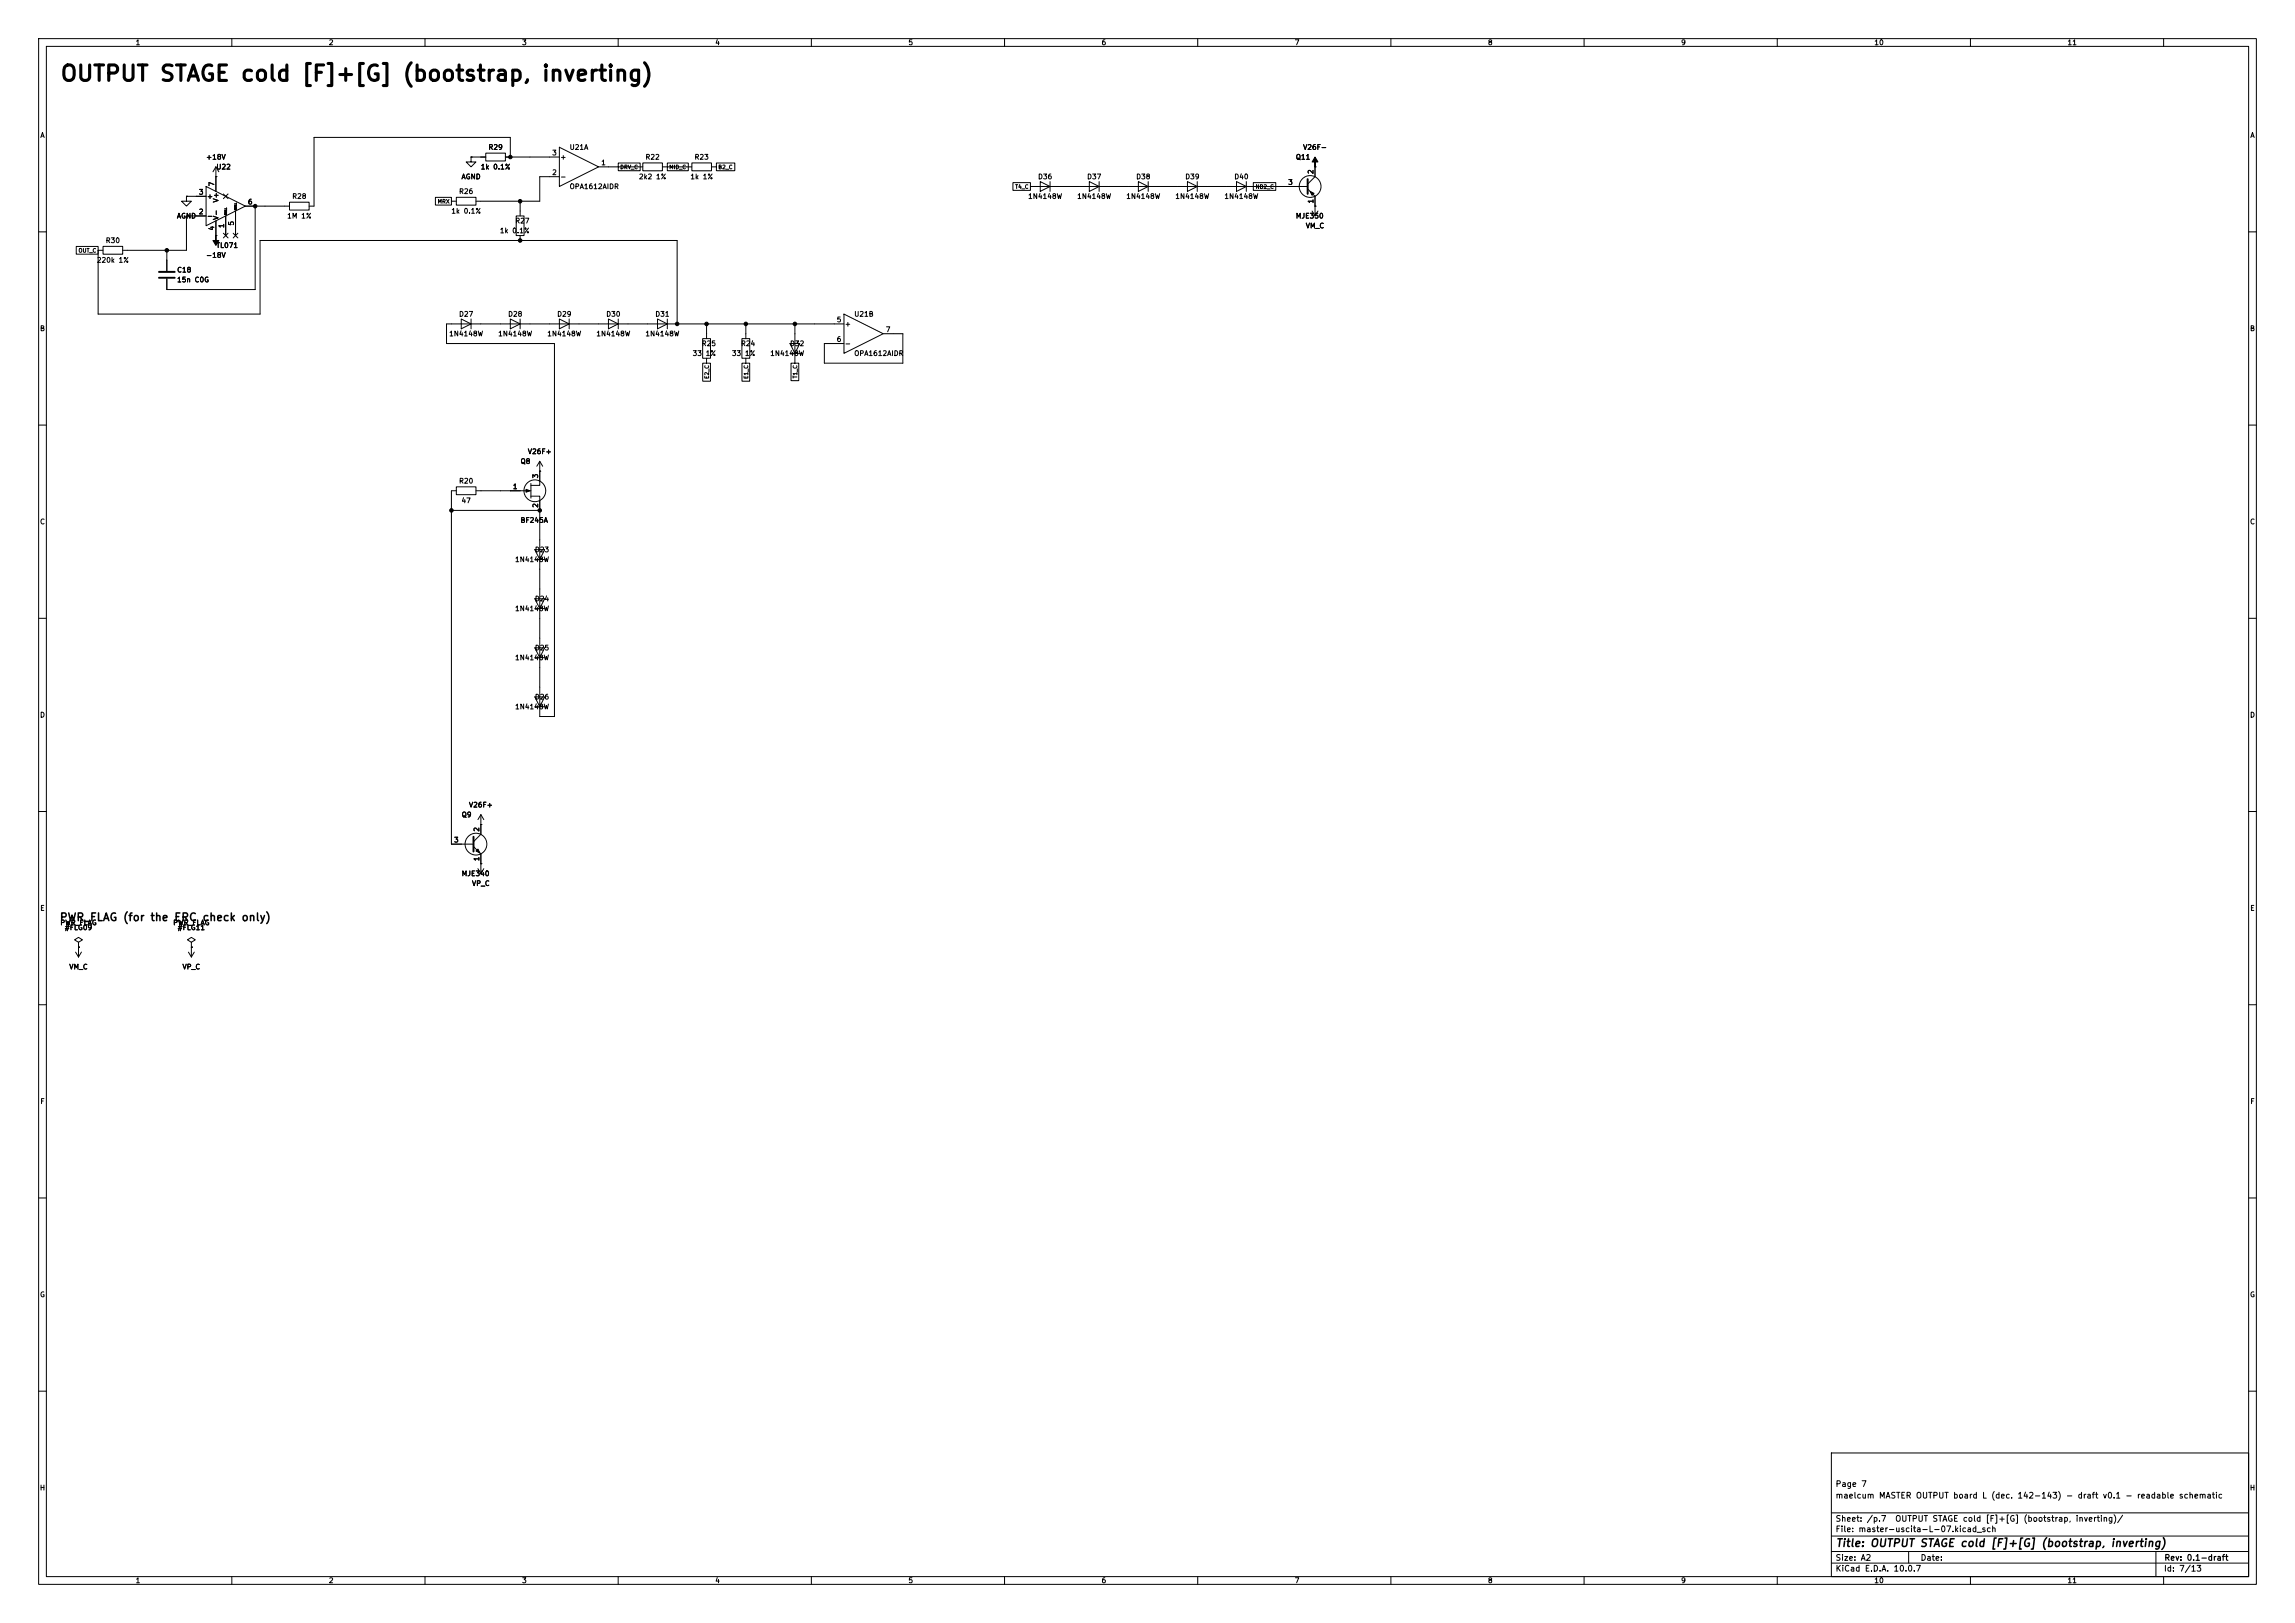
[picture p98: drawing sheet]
<svg xmlns="http://www.w3.org/2000/svg" width="594mm" height="420mm" viewBox="0 0 594 420" stroke-linecap="round" stroke-linejoin="round" font-family="sans-serif">
<defs><g id="words">
<text font-size="4" x="15.4" y="22">OUTPUT STAGE cold [F]+[G] (bootstrap, inverting)</text>
<g font-size="2">
<text x="15.3" y="238.8">PWR_FLAG (for the ERC check only)</text>
<text x="475" y="400.8">Title: OUTPUT STAGE cold [F]+[G] (bootstrap, inverting)</text>
</g>
<g font-size="1.5">
<text x="475" y="388.1">maelcum MASTER OUTPUT board L (dec. 142-143) - draft v0.1 - readable schematic</text>
<text x="475" y="385.1">Page 7</text>
<text x="475" y="394.1">Sheet: /p.7</text>
<text x="490.4" y="394.1">OUTPUT STAGE cold [F]+[G] (bootstrap, inverting)/</text>
<text x="475" y="396.8">File: master-uscita-L-07.kicad_sch</text>
<text x="475" y="407">KiCad E.D.A. 10.0.7</text>
<text x="475" y="404.2">Size: A2</text>
<text x="497" y="404.2">Date:</text>
<text x="560" y="407">Id: 7/13</text>
<text x="560.1" y="404.2">Rev: 0.1-draft</text>
</g>
<g font-size="1.3">
<text x="35" y="12">1</text>
<text x="85" y="12">2</text>
<text x="135" y="12">3</text>
<text x="185" y="12">4</text>
<text x="235" y="12">5</text>
<text x="285" y="12">6</text>
<text x="335" y="12">7</text>
<text x="385" y="12">8</text>
<text x="435" y="12">9</text>
<text x="485" y="12">10</text>
<text x="535" y="12">11</text>
<text x="10.3" y="36">A</text>
<text x="582.3" y="36">A</text>
<text x="53.2" y="41.6">+18V</text>
<text x="126.3" y="39.1">R29</text>
<text x="142.8" y="40.5">3</text>
<text x="144.9" y="41.6">+</text>
<text x="147.3" y="39.1">U21A</text>
<text x="166.9" y="41.6">R22</text>
<text x="179.6" y="41.6">R23</text>
<text x="335.3" y="41.6">Q11</text>
<text x="337.1" y="39.1">V26F-</text>
<text x="55.9" y="44.1">U22</text>
<text x="119.3" y="46.7">AGND</text>
<text x="124.3" y="44.1">1k 0.1%</text>
<text x="142.8" y="45.6">2</text>
<text x="144.9" y="46.7">-</text>
<text x="155.5" y="43">1</text>
<text x="165.2" y="46.7">2k2 1%</text>
<text x="178.5" y="46.7">1k 1%</text>
<text x="268.5" y="46.7">D36</text>
<text x="281.2" y="46.7">D37</text>
<text x="293.9" y="46.7">D38</text>
<text x="306.6" y="46.7">D39</text>
<text x="319.3" y="46.7">D40</text>
<text x="340.2" y="45.2" transform="rotate(-90 340.2 45.2)">2</text>
<text x="51.3" y="50.7">3</text>
<text x="53.4" y="51.8">+</text>
<text x="55.7" y="48.4" transform="rotate(-90 55.7 48.4)">7</text>
<text x="56.8" y="52.5" transform="rotate(-90 56.8 52.5)">V+</text>
<text x="64" y="53.2">6</text>
<text x="75.5" y="51.8">R28</text>
<text x="118.7" y="50.5">R26</text>
<text x="147.3" y="49.2">OPA1612AIDR</text>
<text x="266" y="51.8">1N4148W</text>
<text x="278.7" y="51.8">1N4148W</text>
<text x="291.4" y="51.8">1N4148W</text>
<text x="304.1" y="51.8">1N4148W</text>
<text x="316.8" y="51.8">1N4148W</text>
<text x="333.3" y="48.1">3</text>
<text x="340.2" y="52.8" transform="rotate(-90 340.2 52.8)">1</text>
<text x="45.7" y="56.8">AGND</text>
<text x="51.3" y="55.7">2</text>
<text x="53.4" y="56.8">-</text>
<text x="55.7" y="59.8" transform="rotate(-90 55.7 59.8)">4</text>
<text x="56.8" y="57" transform="rotate(-90 56.8 57)">V-</text>
<text x="58.3" y="59.2" transform="rotate(-90 58.3 59.2)">1</text>
<text x="60.8" y="58.5" transform="rotate(-90 60.8 58.5)">5</text>
<text x="74.2" y="56.8">1M 1%</text>
<text x="116.7" y="55.6">1k 0.1%</text>
<text x="133.2" y="58.1">R27</text>
<text x="335.3" y="56.8">MJE350</text>
<text x="337.8" y="59.4">VM_C</text>
<text x="27.2" y="63.2">R30</text>
<text x="55.9" y="64.5">TL071</text>
<text x="129.2" y="60.7">1k 0.1%</text>
<text x="24.9" y="68.3">220k 1%</text>
<text x="45.7" y="70.8">C18</text>
<text x="53.2" y="67">-18V</text>
<text x="45.7" y="73.4">15n C0G</text>
<text x="118.7" y="82.2">D27</text>
<text x="131.4" y="82.2">D28</text>
<text x="144.1" y="82.2">D29</text>
<text x="156.8" y="82.2">D30</text>
<text x="169.5" y="82.2">D31</text>
<text x="216.4" y="83.7">5</text>
<text x="221" y="82.2">U21B</text>
<text x="10.2" y="86">B</text>
<text x="116.1" y="87.3">1N4148W</text>
<text x="128.8" y="87.3">1N4148W</text>
<text x="141.5" y="87.3">1N4148W</text>
<text x="154.2" y="87.3">1N4148W</text>
<text x="166.9" y="87.3">1N4148W</text>
<text x="181.5" y="89.9">R25</text>
<text x="191.7" y="89.9">R24</text>
<text x="204.4" y="89.9">D32</text>
<text x="216.4" y="88.8">6</text>
<text x="218.5" y="84.8">+</text>
<text x="218.5" y="89.9">-</text>
<text x="229.1" y="86.2">7</text>
<text x="582.2" y="86">B</text>
<text x="179.1" y="92.4">33</text>
<text x="182.5" y="92.4">1%</text>
<text x="189.3" y="92.4">33</text>
<text x="192.7" y="92.4">1%</text>
<text x="199.2" y="92.4">1N4148W</text>
<text x="221" y="92.4">OPA1612AIDR</text>
<text x="136.5" y="117.8">V26F+</text>
<text x="118.7" y="125.4">R20</text>
<text x="134.6" y="120.3">Q8</text>
<text x="139.6" y="123.9" transform="rotate(-90 139.6 123.9)">3</text>
<text x="119.3" y="130.5">47</text>
<text x="132.6" y="126.9">1</text>
<text x="139.6" y="131.5" transform="rotate(-90 139.6 131.5)">2</text>
<text x="10.2" y="136">C</text>
<text x="134.6" y="135.6">BF245A</text>
<text x="582.2" y="136">C</text>
<text x="138.3" y="143.2">D23</text>
<text x="133.2" y="145.7">1N4148W</text>
<text x="138.3" y="155.9">D24</text>
<text x="133.2" y="158.4">1N4148W</text>
<text x="133.2" y="171.1">1N4148W</text>
<text x="138.3" y="168.6">D25</text>
<text x="10.2" y="186">D</text>
<text x="133.2" y="183.8">1N4148W</text>
<text x="138.3" y="181.3">D26</text>
<text x="582.2" y="186">D</text>
<text x="121.2" y="209.2">V26F+</text>
<text x="119.4" y="211.8">Q9</text>
<text x="124.3" y="215.4" transform="rotate(-90 124.3 215.4)">2</text>
<text x="117.4" y="218.3">3</text>
<text x="119.4" y="227">MJE340</text>
<text x="124.3" y="223" transform="rotate(-90 124.3 223)">1</text>
<text x="122" y="229.6">VP_C</text>
<text x="10.3" y="236">E</text>
<text x="15.5" y="239.7">PWR_FLAG</text>
<text x="44.7" y="239.7">PWR_FLAG</text>
<text x="582.3" y="236">E</text>
<text x="16.7" y="241">#FLG09</text>
<text x="45.9" y="241">#FLG11</text>
<text x="17.8" y="251.2">VM_C</text>
<text x="47.1" y="251.2">VP_C</text>
<text x="10.3" y="286">F</text>
<text x="582.3" y="286">F</text>
<text x="10.2" y="336">G</text>
<text x="582.2" y="336">G</text>
<text x="10.2" y="386">H</text>
<text x="582.2" y="386">H</text>
<text x="35" y="410">1</text>
<text x="85" y="410">2</text>
<text x="135" y="410">3</text>
<text x="185" y="410">4</text>
<text x="235" y="410">5</text>
<text x="285" y="410">6</text>
<text x="335" y="410">7</text>
<text x="385" y="410">8</text>
<text x="435" y="410">9</text>
<text x="485" y="410">10</text>
<text x="535" y="410">11</text>
</g>
<g font-size="1">
<text x="160.4" y="44">DRV_C</text>
<text x="173.1" y="44">MID_C</text>
<text x="185.8" y="44">B2_C</text>
<text x="113.2" y="52.9">MRX</text>
<text x="262.6" y="49.1">T4_C</text>
<text x="324.9" y="49.1">NB2_C</text>
<text x="20.2" y="65.6">OUT_C</text>
<text x="183.7" y="98.2" transform="rotate(-90 183.7 98.2)">E2_C</text>
<text x="193.9" y="98.2" transform="rotate(-90 193.9 98.2)">E1_C</text>
<text x="206.6" y="98" transform="rotate(-90 206.6 98)">T1_C</text>
</g>
<g font-size=".5">
<text x="58.8" y="55.7" transform="rotate(-90 58.8 55.7)">NULL</text>
<text x="61.3" y="54.4" transform="rotate(-90 61.3 54.4)">NULL</text>
</g>
</g></defs>
<g fill="none" stroke="#000" stroke-width=".26">
<path d="M10 10h574v400h-574zM12 12h570v396h-570zM60 10v2M110 10v2M160 10v2M210 10v2M260 10v2M310 10v2M360 10v2M410 10v2M460 10v2M510 10v2"/>
<path d="M560 10v2M125.7 39.6h5.1v2.1h-5.1zM144.8 38.1l10.1 5.1-10.1 5.1zM48.3 50.8v1.3h1.2l-1.2 1.2-1.3-1.2h1.3M48.3 50.8h.1M48.3 50.8h5M53.3 48.3l10.2 5-10.2 5.1zM53.3 55.9h-5v8.9h-16.6M55.9 45.7h.1M55.9 43.2v6.3M55.9 57.2v3.8M55.9 43.2l-.8 1.3"/>
<path d="M55.9 43.2l.7 1.3M57.8 50.2l1.2 1.2M58.4 55.9v5.1M59 50.2l-1.2 1.2M61 54.6v6.4M63.5 53.3h11.4M66 53.3v21.6h-22.8v-2.8M74.9 52.3h5.1v2.1h-5.1zM112.7 51.1h4.1v2h-4.1zM116.8 52.1h1.3M118.1 51.1h5.1v2h-5.1zM121.9 40.6v1.3h1.3l-1.3 1.3-1.3-1.3h1.3"/>
<path d="M121.9 40.6h.1M121.9 40.6h3.8M130.8 40.6h14M132.1 40.6v-5h-50.8v17.7h-1.3M133.6 55.9h2v5.1h-2zM134.6 52.1v3.8M144.8 45.7h-5.1v6.4h-16.5M154.9 43.2h11.5M160 42.2h5.7v2h-5.7zM166.4 42.2h5v2h-5zM171.4 43.2h7.7M172.7 42.2h5.5v2h-5.5z"/>
<path d="M179.1 42.2h5v2h-5zM184.1 43.2h1.3M185.4 42.2h4.8v2h-4.8zM262.2 47.3h4.5v2h-4.5zM266.7 48.3h71.8M269.2 47l2.6 1.3-2.6 1.2zM271.8 47v2.5M281.9 47l2.6 1.3-2.6 1.2zM284.5 47v2.5M294.6 47l2.6 1.3-2.6 1.2zM297.2 47v2.5M307.3 47l2.6 1.3-2.6 1.2z"/>
<path d="M309.9 47v2.5M320 47l2.6 1.3-2.6 1.2zM322.6 47v2.5M324.4 47.3h5.8v2h-5.8zM338.5 48.9l1.9 1.9v5.1M339.6 54.6l.8 1.3M340.4 43.2h.1M340.4 53.3h.1M340.4 43.2v2.5l-1.9 1.9M341.1 54.6l-.7 1.3M10 60h2M19.7 63.8h5.7v2h-5.7z"/>
<path d="M25.4 64.8h1.3M25.4 64.8v16.5h41.9v-19.1h108v21.6M26.7 63.8h5v2h-5zM43.2 64.8v5.3M55.9 61h.1M57.8 60.4l1.2 1.2M59 60.4l-1.2 1.2M60.4 60.4l1.2 1.2M61.6 60.4l-1.2 1.2M134.6 61v1.2M582 60h2M119.4 82.6l2.5 1.2-2.5 1.3z"/>
<path d="M121.9 82.6v2.5M132.1 82.6l2.5 1.2-2.5 1.3zM134.6 82.6v2.5M144.8 82.6l2.5 1.2-2.5 1.3zM147.3 82.6v2.5M157.5 82.6l2.5 1.2-2.5 1.3zM160 82.6v2.5M170.2 82.6l2.5 1.2-2.5 1.3zM172.7 82.6v2.5M181.9 87.6h2v5.1h-2zM181.9 94h2v4.6h-2zM182.9 83.8v3.8"/>
<path d="M182.9 92.7v1.3M192 87.6h2.1v5.1h-2.1zM192 94h2v4.6h-2zM193 83.8v3.8M193 92.7v1.3M204.5 88.9h2.5l-1.3 2.5zM204.5 91.4h2.5M204.7 94h2v4.5h-2zM205.7 83.8v10.2M218.4 81.3l10.2 5.1-10.2 5zM218.4 83.8h-102.8v5.1h27.9v96.5h-3.8v-57h-2.3M228.6 86.4h5.1v7.6h-20.3v-5.1h5"/>
<path d="M10 110h2M139.7 119.4v6.2h-2.3M139.7 119.4l-.8 1.3M139.7 119.4l.8 1.3M582 110h2M116.8 132.1h22.9M118.1 126h5.1v2h-5.1zM118.1 127h-1.3v91.4h5.8M123.2 127h14.2M137.4 125.1v3.8M139.7 121.9h.1M138.4 142.2h2.6l-1.3 2.6z"/>
<path d="M138.4 154.9h2.6l-1.3 2.6zM138.4 144.8h2.6M138.4 157.5h2.6M10 160h2M138.4 167.6h2.6l-1.3 2.6zM138.4 170.2h2.6M582 160h2M138.4 180.3h2.6l-1.3 2.6zM138.4 182.9h2.6M10 210h2M122.6 219.1l1.9 1.9v5.1M124.5 213.4h.1"/>
<path d="M124.5 210.8l-.8 1.3M124.5 210.8l.7 1.3M124.5 210.8v5.1l-1.9 1.9M582 210h2M123.7 224.8l.8 1.3M124.5 223.5h.1M125.2 224.8l-.7 1.3M19.6 246.4l.7 1.3M20.3 245.1h.1M20.3 243.8l1-.6-1-.6-1 .6 1 .6v1.3M20.3 245.1v2.6M21.1 246.4l-.8 1.3"/>
<path d="M48.8 246.4l.7 1.3M49.5 245.1h.1M49.5 243.8l1-.6-1-.6-1 .6 1 .6v1.3M49.5 245.1v2.6M50.3 246.4l-.8 1.3M10 260h2M582 260h2M10 310h2M582 310h2M10 360h2M474 376h108v32h-108zM582 360h2"/>
<path d="M474 397.5h108M474 391.5h108M60 408v2M110 408v2M160 408v2M210 408v2M260 408v2M310 408v2M360 408v2M410 408v2M460 408v2M474 404.5h108"/>
<path d="M474 401.5h108M494 401.5v3M510 408v2M558 401.5v6.5M560 408v2"/>
<circle cx="339.1" cy="48.3" r="2.82"/>
<circle cx="138.4" cy="127" r="2.82"/>
<circle cx="123.2" cy="218.4" r="2.82"/>
</g>
<g fill="#000" stroke="#000" stroke-width=".26">
<path d="M339.1 49.5l1 .5-.5 .5zM340.4 40.6l.7 1.3h-.7v1.3v-1.3h-.8zM55.9 61v1.2h.7l-.7 1.3-.8-1.3h.8zM136.1 126.6l1.1 .4-1.1 .4zM123.2 220.2l.5-.5 .5 1z"/>
<circle cx="66" cy="53.3" r=".46"/>
<circle cx="132.1" cy="40.6" r=".46"/>
<circle cx="134.6" cy="52.1" r=".46"/>
<circle cx="43.2" cy="64.8" r=".46"/>
<circle cx="134.6" cy="62.2" r=".46"/>
<circle cx="175.3" cy="83.8" r=".46"/>
<circle cx="182.9" cy="83.8" r=".46"/>
<circle cx="193" cy="83.8" r=".46"/>
<circle cx="205.7" cy="83.8" r=".46"/>
<circle cx="116.8" cy="132.1" r=".46"/>
<circle cx="139.7" cy="132.1" r=".46"/>
</g>
<path d="M338.5 46.4v3.8M41.1 70.4h4.1M41.1 71.9h4.1M122.6 216.5v3.8" fill="none" stroke="#000" stroke-width=".51"/>
<use href="#words"/>
</svg>
